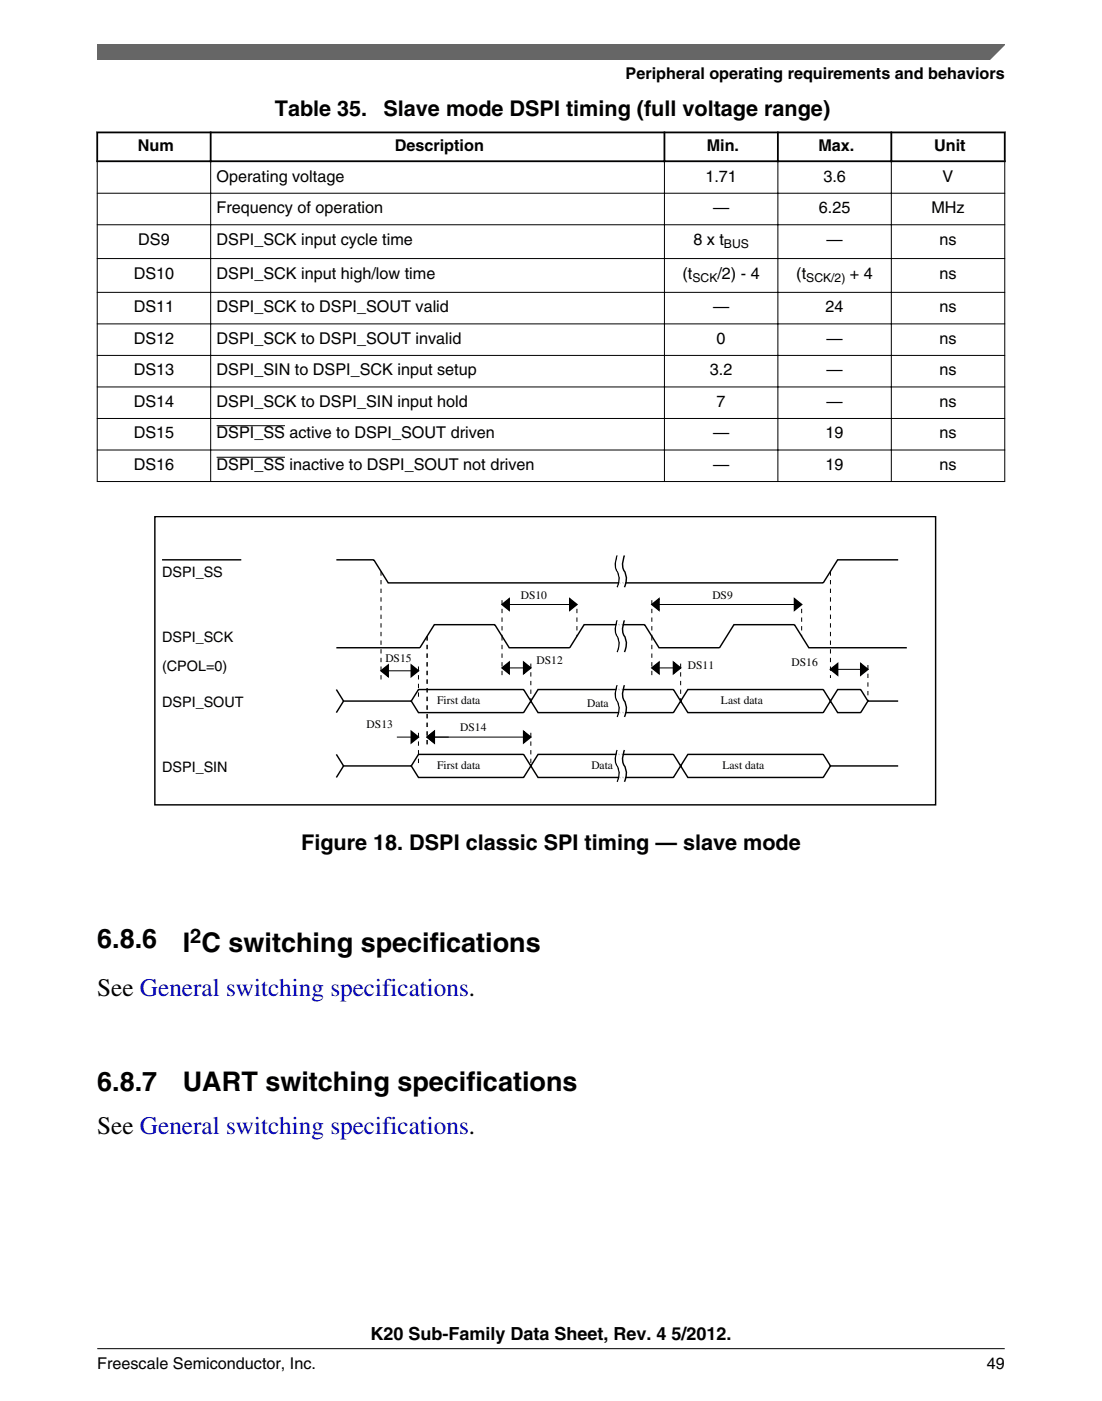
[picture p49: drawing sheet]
<svg xmlns="http://www.w3.org/2000/svg" width="216mm" height="274mm" viewBox="0 0 216 274" stroke-linecap="round" stroke-linejoin="round" font-family="sans-serif">
<defs><g id="words">
<g font-size="5.3">
<text x="19.1" y="185.7">6.8.6</text>
<text x="35.8" y="186.4">I C switching specifications</text>
<text x="19.1" y="213.5">6.8.7</text>
<text x="35.8" y="213.5">UART switching specifications</text>
</g>
<g font-size="4.9">
<text x="19.1" y="195">See General switching specifications.</text>
<text x="19.1" y="222.1">See General switching specifications.</text>
</g>
<g font-size="4.2">
<text x="53.8" y="22.6">Table 35.</text>
<text x="75.1" y="22.6">Slave mode DSPI timing (full voltage range)</text>
<text x="59" y="166.5">Figure 18. DSPI classic SPI timing — slave mode</text>
</g>
<text font-size="4" x="37.3" y="184.7">2</text>
<text font-size="3.5" x="72.6" y="262.3">K20 Sub-Family Data Sheet, Rev. 4 5/2012.</text>
<g font-size="3.2">
<text x="122.6" y="15.5">Peripheral operating requirements and behaviors</text>
<text x="27" y="29.6">Num</text>
<text x="77.3" y="29.6">Description</text>
<text x="138.5" y="29.6">Min.</text>
<text x="160.3" y="29.6">Max.</text>
<text x="183" y="29.6">Unit</text>
<text x="42.4" y="35.6">Operating voltage</text>
<text x="138.2" y="35.6">1.71</text>
<text x="161.3" y="35.6">3.6</text>
<text x="184.7" y="35.6">V</text>
<text x="42.4" y="41.7">Frequency of operation</text>
<text x="139.7" y="41.7">—</text>
<text x="160.4" y="41.7">6.25</text>
<text x="182.5" y="41.7">MHz</text>
<text x="27.1" y="47.9">DS9</text>
<text x="42.4" y="47.9">DSPI_SCK input cycle time</text>
<text x="135.8" y="47.9">8 x t</text>
<text x="161.9" y="47.9">—</text>
<text x="184.1" y="47.9">ns</text>
<text x="26.2" y="54.5">DS10</text>
<text x="42.4" y="54.5">DSPI_SCK input high/low time</text>
<text x="133.7" y="54.5">(t</text>
<text x="140.6" y="54.5">/2) - 4</text>
<text x="156" y="54.5">(t</text>
<text x="166.5" y="54.5">+ 4</text>
<text x="184.1" y="54.5">ns</text>
<text x="26.2" y="61.2">DS11</text>
<text x="42.4" y="61.2">DSPI_SCK to DSPI_SOUT valid</text>
<text x="139.7" y="61.2">—</text>
<text x="161.7" y="61.2">24</text>
<text x="184.1" y="61.2">ns</text>
<text x="26.2" y="67.3">DS12</text>
<text x="42.4" y="67.3">DSPI_SCK to DSPI_SOUT invalid</text>
<text x="140.4" y="67.3">0</text>
<text x="161.9" y="67.3">—</text>
<text x="184.1" y="67.3">ns</text>
<text x="26.2" y="73.5">DS13</text>
<text x="42.4" y="73.5">DSPI_SIN to DSPI_SCK input setup</text>
<text x="139.1" y="73.5">3.2</text>
<text x="161.9" y="73.5">—</text>
<text x="184.1" y="73.5">ns</text>
<text x="26.2" y="79.7">DS14</text>
<text x="42.4" y="79.7">DSPI_SCK to DSPI_SIN input hold</text>
<text x="140.4" y="79.7">7</text>
<text x="161.9" y="79.7">—</text>
<text x="184.1" y="79.7">ns</text>
<text x="26.2" y="85.9">DS15</text>
<text x="42.4" y="85.9">DSPI_SS active to DSPI_SOUT driven</text>
<text x="139.7" y="85.9">—</text>
<text x="161.7" y="85.9">19</text>
<text x="184.1" y="85.9">ns</text>
<text x="26.2" y="92">DS16</text>
<text x="42.4" y="92">DSPI_SS inactive to DSPI_SOUT not driven</text>
<text x="139.7" y="92">—</text>
<text x="161.7" y="92">19</text>
<text x="184.1" y="92">ns</text>
<text x="19" y="268">Freescale Semiconductor, Inc.</text>
<text x="193.3" y="268">49</text>
</g>
<g font-size="2.8">
<text x="31.8" y="113">DSPI_SS</text>
<text x="31.8" y="125.7">DSPI_SCK</text>
<text x="31.8" y="131.3">(CPOL=0)</text>
<text x="31.8" y="138.4">DSPI_SOUT</text>
<text x="31.8" y="151.1">DSPI_SIN</text>
</g>
<g font-size="2.4">
<text x="141.8" y="48.6">BUS</text>
<text x="135.7" y="55.2">SCK</text>
<text x="158" y="55.2">SCK/2)</text>
</g>
<g font-size="2.3">
<text x="102" y="117.2">DS10</text>
<text x="139.6" y="117.2">DS9</text>
<text x="75.5" y="129.7">DS15</text>
<text x="105.1" y="129.9">DS12</text>
<text x="134.8" y="131.1">DS11</text>
<text x="155.1" y="130.5">DS16</text>
<text x="85.7" y="137.8">First data</text>
<text x="141.3" y="137.8">Last data</text>
<text x="71.8" y="142.6">DS13</text>
<text x="90.2" y="143.2">DS14</text>
<text x="115" y="138.4">Data</text>
<text x="85.7" y="150.5">First data</text>
<text x="115.9" y="150.5">Data</text>
<text x="141.5" y="150.5">Last data</text>
</g>
</g></defs>
<path d="M42.4 83.4h13.4" fill="none" stroke="#000" stroke-width=".2"/>
<g fill="#fff">
<path d="M130.3 82h22v6h-22z" fill-rule="evenodd"/>
<path d="M152.5 82h22v6h-22z" fill-rule="evenodd"/>
<path d="M174.7 82h22.1v6h-22.1z" fill-rule="evenodd"/>
<path d="M19.1 88.2h22.1v6h-22.1z" fill-rule="evenodd"/>
<path d="M41.4 88.2h88.7v6h-88.7z" fill-rule="evenodd"/>
</g>
<path d="M42.4 89.5h13.4" fill="none" stroke="#000" stroke-width=".2"/>
<g fill="#fff">
<path d="M130.3 88.2h22v6h-22z" fill-rule="evenodd"/>
<path d="M152.5 88.2h22v6h-22z" fill-rule="evenodd"/>
<path d="M174.7 88.2h22.1v6h-22.1z" fill-rule="evenodd"/>
</g>
<path d="M18.9 25.9h178.1M18.9 31.6h178.1M19 25.8v6M41.3 25.8v6M130.2 25.8v6M152.4 25.8v6M174.6 25.8v6M196.8 25.8v6" fill="none" stroke="#000" stroke-width=".35"/>
<g fill="none" stroke="#000" stroke-width=".2">
<path d="M19 37.8h177.9M19 31.7v62.7M41.3 31.4v63M130.2 31.4v63M152.4 31.4v63M174.6 31.4v63M196.8 31.7v62.7M19 44h177.9M19 50.6h177.9M19 57.2h177.9M19 63.4h177.9M19 69.6h177.9"/>
<path d="M19 75.8h177.9M19 81.9h177.9M19 88.1h177.9M19 94.3h177.9M98.4 118.4h14.6M127.7 118.4h29.4M74.6 131.3h7.4M98.4 130.8h5.6M127.7 130.8h5.6M162.7 131.1h7.3M77.8 144.3h4.2M83.7 144.3h20.3"/>
</g>
<g fill="none" stroke="#000" stroke-width=".28">
<path d="M30.3 101.1h153v56.5h-153zM31.7 109.6h15.6M65.9 109.6h7.3l2.9 4.5h85.2l2.8-4.5h11.9M98.4 118.4l1.4-1.2v2.3zM111.6 117.2l1.4 1.2-1.4 1.1zM120.9 108.8a3.4 3.4 0 0 0 .2 3.4 3.6 3.6 0 0 1-.2 2.8M122.3 108.8a3.4 3.4 0 0 0 .2 3.4 3.6 3.6 0 0 1-.2 2.8M127.7 118.4l1.4-1.2v2.3zM155.6 117.2l1.5 1.2-1.5 1.1zM65.9 126.8h16.4l2.8-4.5h11.8l2.9 4.5h11.8l2.8-4.5h11.9l2.8 4.5h11.9l2.8-4.5h11.8l2.9 4.5h19.2M65.9 135l1.4 2.3M74.6 131.3l1.5-1.1v2.3z"/>
<path d="M80.6 130.2l1.4 1.1-1.4 1.2zM80.6 137.3h-13.3l-1.4 2.2M80.6 137.3l1.4 2.2h20.6l2.8-4.5h26.5l2.9 4.5h26.5l2.8-4.5h4.5l1.4 2.3M80.6 137.3l1.4-2.3h20.6l2.8 4.5h26.5l2.9-4.5h26.5l2.8 4.5h4.5l1.4-2.2h6M98.4 130.8l1.4-1.1v2.2zM102.6 129.7l1.4 1.1-1.4 1.1zM120.9 121.5a3.4 3.4 0 0 0 .2 3.4 3.6 3.6 0 0 1-.2 2.8M120.9 134.2a3.4 3.4 0 0 0 .2 3.4 3.6 3.6 0 0 1-.2 2.8M122.3 121.5a3.4 3.4 0 0 0 .2 3.4 3.6 3.6 0 0 1-.2 2.8M122.3 134.2a3.4 3.4 0 0 0 .2 3.4 3.6 3.6 0 0 1-.2 2.8M127.7 130.8l1.4-1.1v2.2zM131.9 129.7l1.4 1.1-1.4 1.1z"/>
<path d="M162.7 131.1l1.4-1.2v2.3zM168.6 129.9l1.4 1.2-1.4 1.1zM65.9 147.7l1.4 2.3M80.6 143.2l1.4 1.1-1.4 1.2zM80.6 150h-13.3l-1.4 2.2M80.6 150l1.4 2.2h20.6l2.8-4.5h26.5l2.9 4.5h26.5l1.4-2.2h13.3M80.6 150l1.4-2.3h20.6l2.8 4.5h26.5l2.9-4.5h26.5l1.4 2.3M83.7 144.3l1.4-1.1v2.3zM102.6 143.2l1.4 1.1-1.4 1.2zM120.9 146.9a3.4 3.4 0 0 0 .2 3.4 3.6 3.6 0 0 1-.2 2.8M122.3 146.9a3.4 3.4 0 0 0 .2 3.4 3.6 3.6 0 0 1-.2 2.8"/>
</g>
<g fill="#000">
<path d="M98.4 118.4l1.4-1.2v2.3zM111.6 117.2l1.4 1.2-1.4 1.1zM127.7 118.4l1.4-1.2v2.3zM155.6 117.2l1.5 1.2-1.5 1.1zM74.6 131.3l1.5-1.1v2.3zM80.6 130.2l1.4 1.1-1.4 1.2zM98.4 130.8l1.4-1.1v2.2zM102.6 129.7l1.4 1.1-1.4 1.1zM127.7 130.8l1.4-1.1v2.2zM131.9 129.7l1.4 1.1-1.4 1.1zM162.7 131.1l1.4-1.2v2.3zM168.6 129.9l1.4 1.2-1.4 1.1z"/>
<path d="M80.6 143.2l1.4 1.1-1.4 1.2zM83.7 144.3l1.4-1.1v2.3zM102.6 143.2l1.4 1.1-1.4 1.2z"/>
</g>
<g fill="none" stroke="#000" stroke-width=".2" stroke-dasharray=".8 .8" stroke-linecap="butt">
<path d="M74.6 111.9v21.1M98.4 117.5v7.1M113 119.2v5.4M127.7 117.5v7.1M157.1 119.2v5.4M162.7 111.9v20.9M82 130.5v6.8M83.7 124.6v21.4M98.4 124.6v7.9M104 129.9v7.4M127.7 124.6v7.9M133.3 129.9v7.4"/>
<path d="M170 130.2v7.1M82 143.5v6.5M104 143.5v6.5"/>
</g>
<g fill="none" stroke="#fff" stroke-width=".28">
<path d="M121.2 108.8a3.4 3.4 0 0 0 .2 3.4 3.6 3.6 0 0 1-.2 2.8M121.5 108.8a3.4 3.4 0 0 0 .2 3.4 3.6 3.6 0 0 1-.2 2.8M121.8 108.8a3.4 3.4 0 0 0 .2 3.4 3.6 3.6 0 0 1-.2 2.8M122.1 108.8a3.4 3.4 0 0 0 .1 3.4 3.6 3.6 0 0 1-.1 2.8M121.2 121.5a3.4 3.4 0 0 0 .2 3.4 3.6 3.6 0 0 1-.2 2.8M121.2 134.2a3.4 3.4 0 0 0 .2 3.4 3.6 3.6 0 0 1-.2 2.8M121.5 121.5a3.4 3.4 0 0 0 .2 3.4 3.6 3.6 0 0 1-.2 2.8M121.5 134.2a3.4 3.4 0 0 0 .2 3.4 3.6 3.6 0 0 1-.2 2.8M121.8 121.5a3.4 3.4 0 0 0 .2 3.4 3.6 3.6 0 0 1-.2 2.8M121.8 134.2a3.4 3.4 0 0 0 .2 3.4 3.6 3.6 0 0 1-.2 2.8M122.1 121.5a3.4 3.4 0 0 0 .1 3.4 3.6 3.6 0 0 1-.1 2.8M122.1 134.2a3.4 3.4 0 0 0 .1 3.4 3.6 3.6 0 0 1-.1 2.8"/>
<path d="M121.2 146.9a3.4 3.4 0 0 0 .2 3.4 3.6 3.6 0 0 1-.2 2.8M121.5 146.9a3.4 3.4 0 0 0 .2 3.4 3.6 3.6 0 0 1-.2 2.8M121.8 146.9a3.4 3.4 0 0 0 .2 3.4 3.6 3.6 0 0 1-.2 2.8M122.1 146.9a3.4 3.4 0 0 0 .1 3.4 3.6 3.6 0 0 1-.1 2.8"/>
</g>
<path d="M19 8.7h177.8l-5.6 3h-172.2z" fill="#666"/>
<path d="M19 11.7v-3h177.8l-3 3" fill="none" stroke="#666" stroke-width=".28"/>
<path d="M19 264.1h177.8" fill="none" stroke="#000" stroke-width=".2"/>
<use href="#words"/>
</svg>
